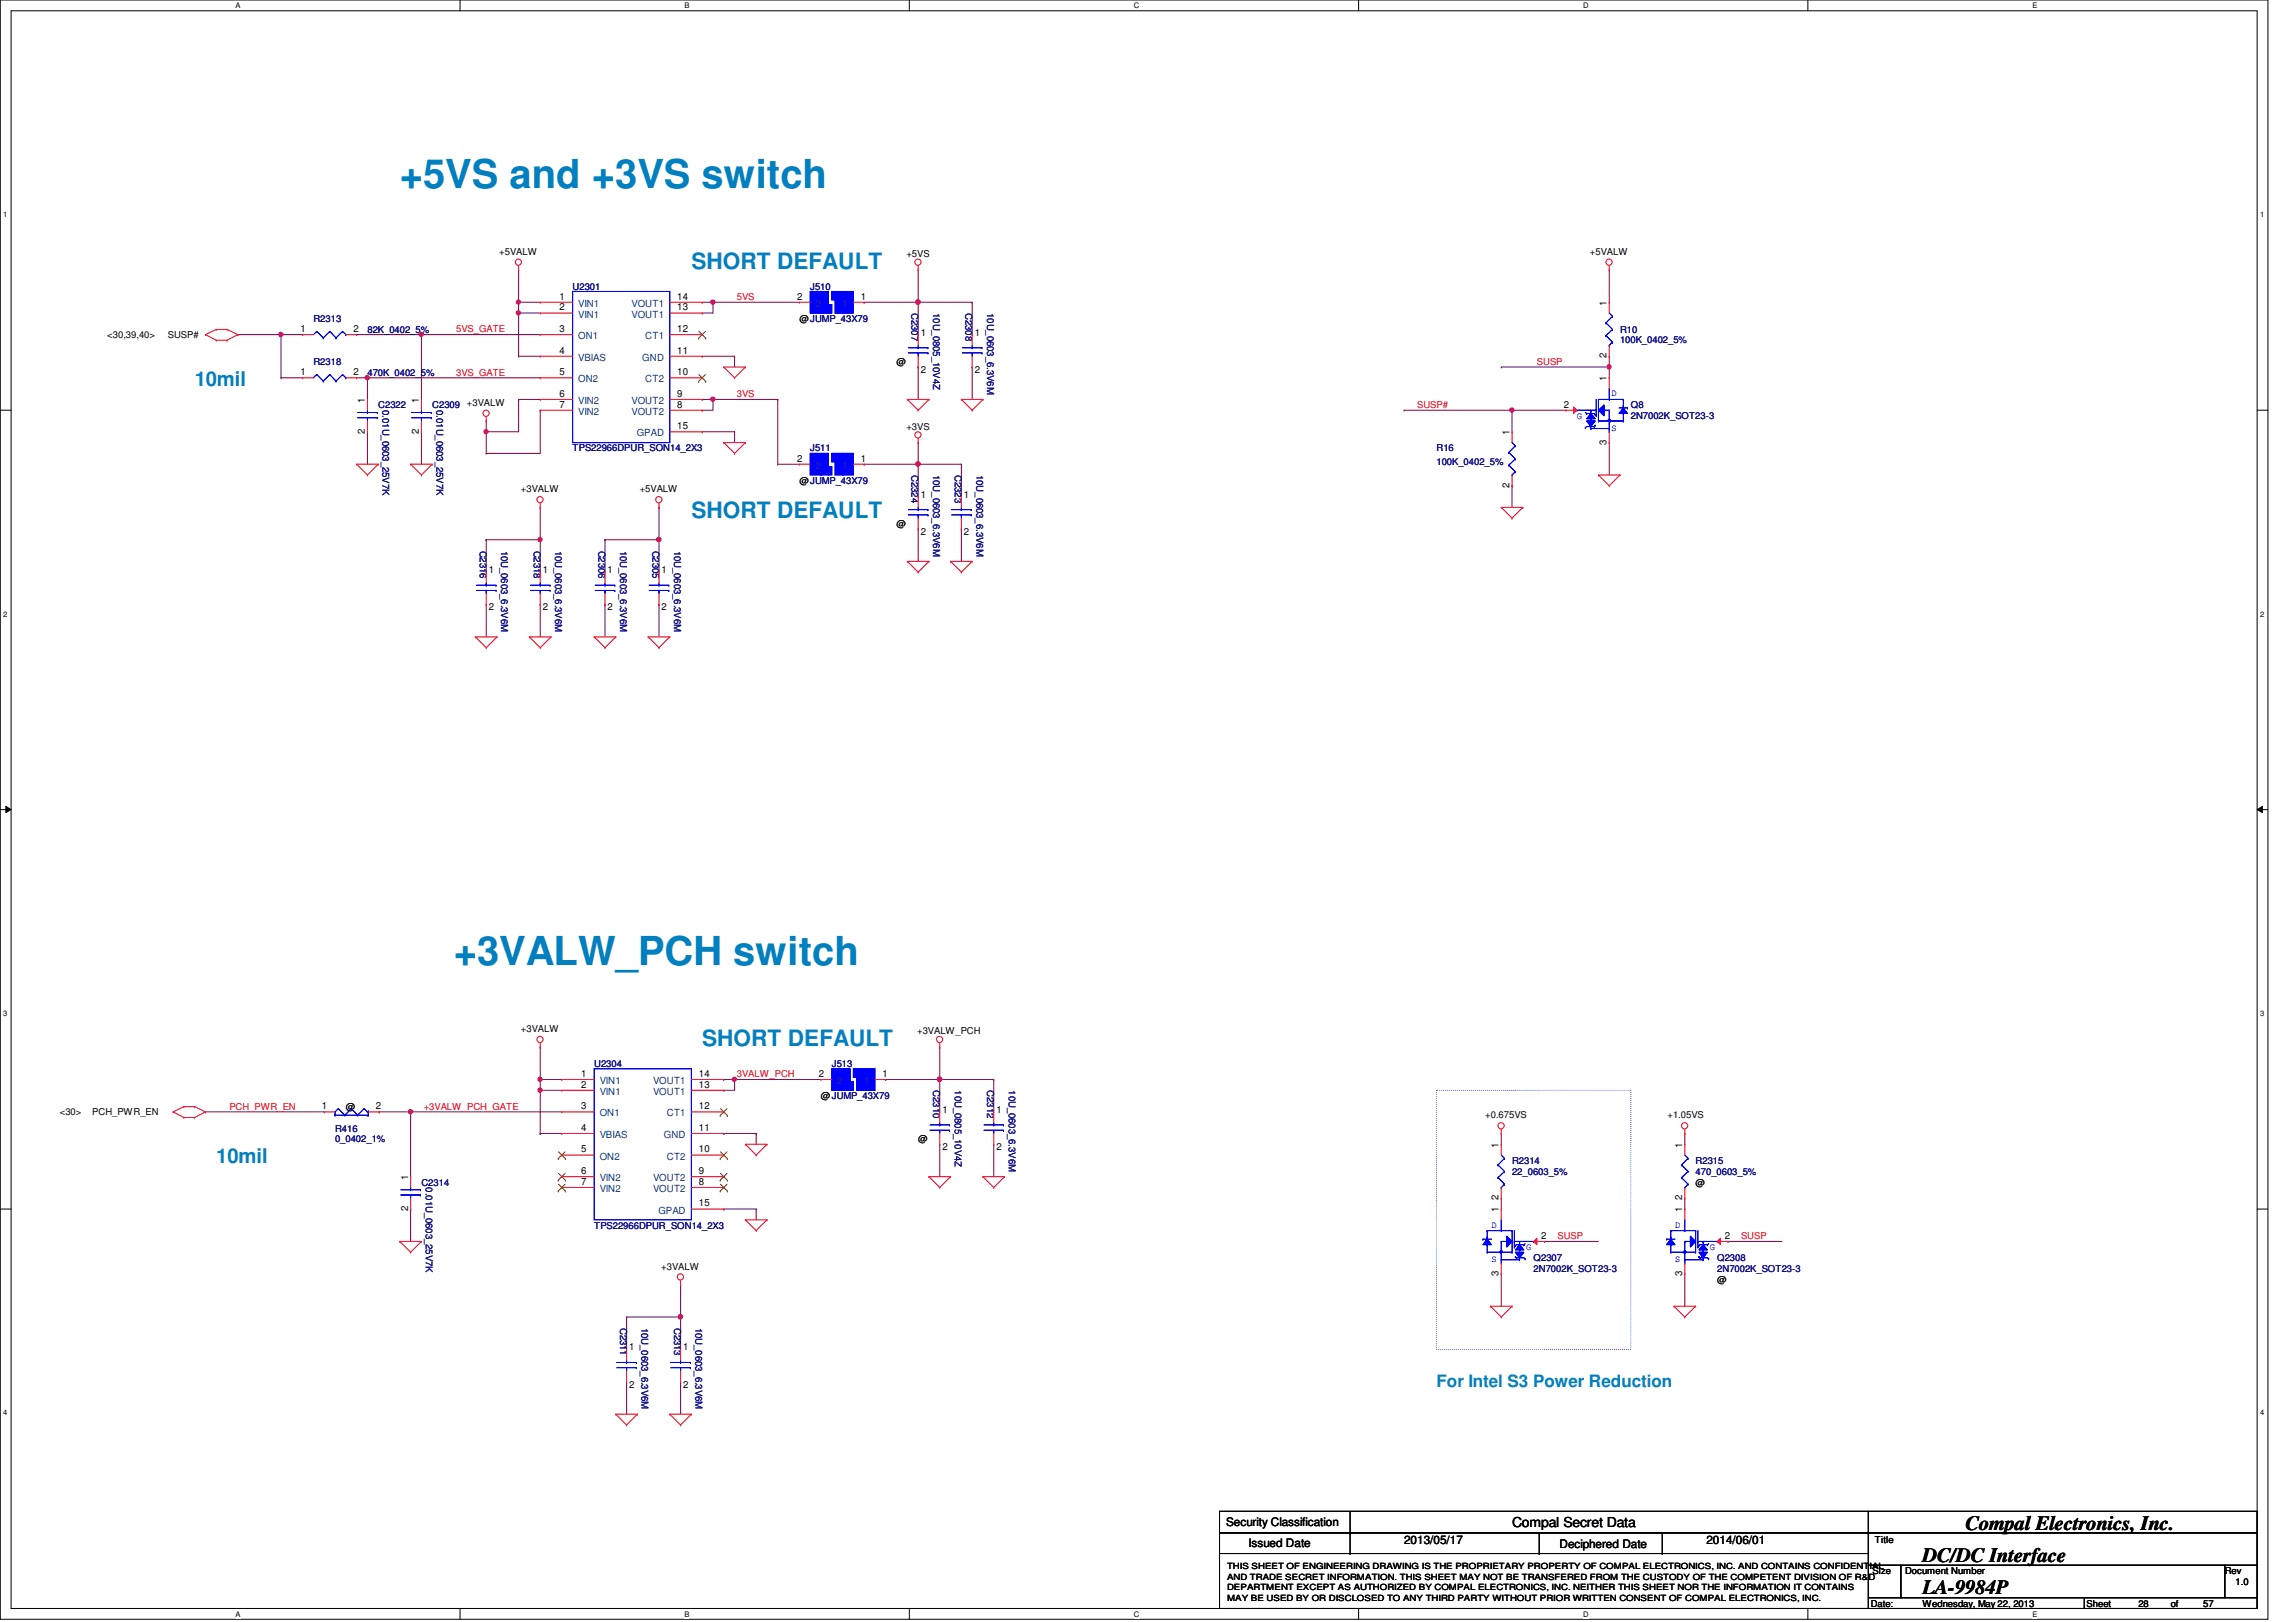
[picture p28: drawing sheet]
<svg xmlns="http://www.w3.org/2000/svg" width="297mm" height="210mm" viewBox="0 0 297 210" stroke-linecap="round" stroke-linejoin="round" font-family="sans-serif">
<defs><g id="words">
<g font-size="5.2" fill="#0080c0">
<text x="51.7" y="24.3">+5VS and +3VS switch</text>
<text x="58.7" y="124.9">+3VALW_PCH switch</text>
</g>
<g font-size="2.9" fill="#0080c0">
<text x="89.4" y="34.8">SHORT DEFAULT</text>
<text x="89.4" y="67">SHORT DEFAULT</text>
<text x="90.8" y="135.4">SHORT DEFAULT</text>
</g>
<g font-size="2.6" fill="#0080c0">
<text x="25.2" y="49.9">10mil</text>
<text x="28" y="150.5">10mil</text>
</g>
<g font-size="2.6">
<text x="254.3" y="198">Compal Electronics, Inc.</text>
<text x="248.7" y="202.1">DC/DC Interface</text>
<text x="248.7" y="206.3">LA-9984P</text>
</g>
<text font-size="2.2" fill="#0080c0" x="185.8" y="179.5">For Intel S3 Power Reduction</text>
<text font-size="1.8" x="195.6" y="197.6">Compal Secret Data</text>
<g font-size="1.5">
<text x="158.6" y="197.5">Security Classification</text>
<text x="161.5" y="200.2">Issued Date</text>
<text x="181.6" y="199.8">2013/05/17</text>
<text x="201.8" y="200.3">Deciphered Date</text>
<text x="220.8" y="199.8">2014/06/01</text>
</g>
<g font-size="1.3">
<text x="72.4" y="40.2">2</text>
<text x="72.4" y="38.8">1</text>
<text x="87.6" y="38.8">14</text>
<text x="87.6" y="40.2">13</text>
<text x="103.1" y="38.8">2</text>
<text x="111.4" y="38.8">1</text>
<text x="207.9" y="39.5" transform="rotate(-90 207.9 39.5)">1</text>
<text x="38.9" y="43">1</text>
<text x="45.7" y="43">2</text>
<text x="72.4" y="45.8">4</text>
<text x="72.4" y="43">3</text>
<text x="87.6" y="45.8">11</text>
<text x="87.6" y="43">12</text>
<text x="119.1" y="43.4">1</text>
<text x="126.1" y="43.4">1</text>
<text x="207.9" y="46.4" transform="rotate(-90 207.9 46.4)">2</text>
<text x="38.9" y="48.6">1</text>
<text x="45.7" y="48.6">2</text>
<text x="47.2" y="52.1" transform="rotate(-90 47.2 52.1)">1</text>
<text x="54.2" y="52.1" transform="rotate(-90 54.2 52.1)">1</text>
<text x="72.4" y="51.4">6</text>
<text x="72.4" y="48.6">5</text>
<text x="72.4" y="52.7">7</text>
<text x="87.6" y="51.4">9</text>
<text x="87.6" y="52.7">8</text>
<text x="87.6" y="48.6">10</text>
<text x="119.1" y="48.3">2</text>
<text x="126.1" y="48.3">2</text>
<text x="202.3" y="52.7">2</text>
<text x="207.9" y="49.3" transform="rotate(-90 207.9 49.3)">1</text>
<text x="47.2" y="56.1" transform="rotate(-90 47.2 56.1)">2</text>
<text x="54.2" y="56.1" transform="rotate(-90 54.2 56.1)">2</text>
<text x="87.6" y="55.5">15</text>
<text x="103.1" y="59.7">2</text>
<text x="111.4" y="59.7">1</text>
<text x="195.3" y="56.3" transform="rotate(-90 195.3 56.3)">1</text>
<text x="207.9" y="57.5" transform="rotate(-90 207.9 57.5)">3</text>
<text x="119.1" y="64.4">1</text>
<text x="124.7" y="64.4">1</text>
<text x="195.3" y="63.1" transform="rotate(-90 195.3 63.1)">2</text>
<text x="119.1" y="69.2">2</text>
<text x="124.7" y="69.2">2</text>
<text x="63.2" y="74.2">1</text>
<text x="70.2" y="74.2">1</text>
<text x="78.6" y="74.2">1</text>
<text x="85.6" y="74.2">1</text>
<text x="63.2" y="79">2</text>
<text x="70.2" y="79">2</text>
<text x="78.6" y="79">2</text>
<text x="85.6" y="79">2</text>
<text x="41.7" y="143.6">1</text>
<text x="48.6" y="143.6">2</text>
<text x="75.2" y="140.8">2</text>
<text x="75.2" y="143.6">3</text>
<text x="75.2" y="139.4">1</text>
<text x="90.4" y="143.6">12</text>
<text x="90.4" y="139.4">14</text>
<text x="90.4" y="140.8">13</text>
<text x="105.9" y="139.4">2</text>
<text x="114.2" y="139.4">1</text>
<text x="75.2" y="146.3">4</text>
<text x="75.2" y="149.1">5</text>
<text x="90.4" y="146.3">11</text>
<text x="90.4" y="149.1">10</text>
<text x="121.9" y="144">1</text>
<text x="121.9" y="148.8">2</text>
<text x="128.9" y="144">1</text>
<text x="128.9" y="148.8">2</text>
<text x="193.9" y="148.5" transform="rotate(-90 193.9 148.5)">1</text>
<text x="217.6" y="148.5" transform="rotate(-90 217.6 148.5)">1</text>
<text x="52.8" y="152.7" transform="rotate(-90 52.8 152.7)">1</text>
<text x="75.2" y="151.9">6</text>
<text x="75.2" y="153.3">7</text>
<text x="90.4" y="151.9">9</text>
<text x="90.4" y="153.3">8</text>
<text x="193.9" y="155.3" transform="rotate(-90 193.9 155.3)">2</text>
<text x="217.6" y="155.3" transform="rotate(-90 217.6 155.3)">2</text>
<text x="52.8" y="156.7" transform="rotate(-90 52.8 156.7)">2</text>
<text x="90.4" y="156.1">15</text>
<text x="193.9" y="156.9" transform="rotate(-90 193.9 156.9)">1</text>
<text x="199.4" y="160.3">2</text>
<text x="217.6" y="156.9" transform="rotate(-90 217.6 156.9)">1</text>
<text x="223.1" y="160.3">2</text>
<text x="193.9" y="165.1" transform="rotate(-90 193.9 165.1)">3</text>
<text x="217.6" y="165.1" transform="rotate(-90 217.6 165.1)">3</text>
<text x="81.4" y="174.8">1</text>
<text x="81.4" y="179.6">2</text>
<text x="88.4" y="174.8">1</text>
<text x="88.4" y="179.6">2</text>
</g>
<g font-size="1.3" fill="#004080">
<text x="74.8" y="41.1">VIN1</text>
<text x="74.8" y="39.7">VIN1</text>
<text x="81.7" y="39.7">VOUT1</text>
<text x="81.7" y="41.1">VOUT1</text>
<text x="105.5" y="39.7">2</text>
<text x="109" y="39.7">1</text>
<text x="74.8" y="46.7">VBIAS</text>
<text x="74.8" y="43.9">ON1</text>
<text x="83.1" y="46.7">GND</text>
<text x="83.5" y="43.9">CT1</text>
<text x="74.8" y="52.3">VIN2</text>
<text x="74.8" y="49.5">ON2</text>
<text x="74.8" y="53.7">VIN2</text>
<text x="81.7" y="52.3">VOUT2</text>
<text x="81.7" y="53.7">VOUT2</text>
<text x="83.5" y="49.5">CT2</text>
<text x="82.4" y="56.5">GPAD</text>
<text x="105.5" y="60.7">2</text>
<text x="109" y="60.7">1</text>
<text x="77.6" y="141.7">VIN1</text>
<text x="77.6" y="140.3">VIN1</text>
<text x="84.5" y="140.3">VOUT1</text>
<text x="84.5" y="141.7">VOUT1</text>
<text x="108.3" y="140.3">2</text>
<text x="111.8" y="140.3">1</text>
<text x="77.6" y="147.3">VBIAS</text>
<text x="77.6" y="144.5">ON1</text>
<text x="85.9" y="147.3">GND</text>
<text x="86.3" y="144.5">CT1</text>
<text x="77.6" y="152.9">VIN2</text>
<text x="77.6" y="150.1">ON2</text>
<text x="77.6" y="154.3">VIN2</text>
<text x="84.5" y="152.9">VOUT2</text>
<text x="84.5" y="154.3">VOUT2</text>
<text x="86.3" y="150.1">CT2</text>
<text x="85.2" y="157.1">GPAD</text>
</g>
<g font-size="1.2">
<text x="64.6" y="33">+5VALW</text>
<text x="117.3" y="33.3">+5VS</text>
<text x="205.7" y="33">+5VALW</text>
<text x="103.4" y="41.7">@JUMP_43X79</text>
<text x="13.9" y="43.8">&lt;30,39,40&gt;</text>
<text x="21.7" y="43.8">SUSP#</text>
<text x="116" y="47.2">@</text>
<text x="60.4" y="52.5">+3VALW</text>
<text x="117.3" y="55.6">+3VS</text>
<text x="67.4" y="63.7">+3VALW</text>
<text x="82.8" y="63.7">+5VALW</text>
<text x="103.4" y="62.6">@JUMP_43X79</text>
<text x="116" y="68.2">@</text>
<text x="67.4" y="133.6">+3VALW</text>
<text x="118.7" y="133.9">+3VALW_PCH</text>
<text x="44.7" y="143.6">@</text>
<text x="106.2" y="142.2">@JUMP_43X79</text>
<text x="7.7" y="144.4">&lt;30&gt;</text>
<text x="11.9" y="144.4">PCH_PWR_EN</text>
<text x="118.8" y="147.8">@</text>
<text x="192.1" y="144.7">+0.675VS</text>
<text x="215.7" y="144.7">+1.05VS</text>
<text x="219.4" y="153.4">@</text>
<text x="85.6" y="164.3">+3VALW</text>
<text x="222.2" y="166">@</text>
<text x="242.3" y="203.7">Size</text>
<text x="242.6" y="199.6">Title</text>
<text x="246.5" y="203.7">Document Number</text>
<text x="287.8" y="203.7">Rev</text>
<text x="242" y="207.9">Date:</text>
<text x="248.7" y="207.9">Wednesday, May 22, 2013</text>
<text x="270" y="207.9">Sheet</text>
<text x="276.6" y="207.9">28</text>
<text x="280.8" y="207.9">of</text>
<text x="285" y="207.9">57</text>
<text x="289.2" y="205.1">1.0</text>
</g>
<g font-size="1.2" fill="#000080">
<text x="40.6" y="41.7">R2313</text>
<text x="74.1" y="37.5">U2301</text>
<text x="104.8" y="37.5">J510</text>
<text x="117.9" y="40.5" transform="rotate(90 117.9 40.5)">C2307</text>
<text x="120.7" y="40.5" transform="rotate(90 120.7 40.5)">10U_0805_10V4Z</text>
<text x="124.9" y="40.5" transform="rotate(90 124.9 40.5)">C2308</text>
<text x="127.7" y="40.5" transform="rotate(90 127.7 40.5)">10U_0603_6.3V6M</text>
<text x="40.6" y="47.2">R2318</text>
<text x="47.5" y="43.1">82K_0402_5%</text>
<text x="209.6" y="43.1">R10</text>
<text x="209.6" y="44.4">100K_0402_5%</text>
<text x="47.5" y="48.6">470K_0402_5%</text>
<text x="48.9" y="52.8">C2322</text>
<text x="49.5" y="53.1" transform="rotate(90 49.5 53.1)">0.01U_0603_25V7K</text>
<text x="55.9" y="52.8">C2309</text>
<text x="56.5" y="53.1" transform="rotate(90 56.5 53.1)">0.01U_0603_25V7K</text>
<text x="211" y="52.8">Q8</text>
<text x="74.1" y="58.4">TPS22966DPUR_SON14_2X3</text>
<text x="104.8" y="58.4">J511</text>
<text x="185.8" y="58.4">R16</text>
<text x="211" y="54.2">2N7002K_SOT23-3</text>
<text x="117.9" y="61.5" transform="rotate(90 117.9 61.5)">C2324</text>
<text x="120.7" y="61.5" transform="rotate(90 120.7 61.5)">10U_0603_6.3V6M</text>
<text x="123.5" y="61.5" transform="rotate(90 123.5 61.5)">C2323</text>
<text x="126.3" y="61.5" transform="rotate(90 126.3 61.5)">10U_0603_6.3V6M</text>
<text x="185.8" y="60.1">100K_0402_5%</text>
<text x="62.1" y="71.2" transform="rotate(90 62.1 71.2)">C2316</text>
<text x="64.9" y="71.2" transform="rotate(90 64.9 71.2)">10U_0603_6.3V6M</text>
<text x="69" y="71.2" transform="rotate(90 69 71.2)">C2318</text>
<text x="71.8" y="71.2" transform="rotate(90 71.8 71.2)">10U_0603_6.3V6M</text>
<text x="77.4" y="71.2" transform="rotate(90 77.4 71.2)">C2306</text>
<text x="80.2" y="71.2" transform="rotate(90 80.2 71.2)">10U_0603_6.3V6M</text>
<text x="84.4" y="71.2" transform="rotate(90 84.4 71.2)">C2305</text>
<text x="87.2" y="71.2" transform="rotate(90 87.2 71.2)">10U_0603_6.3V6M</text>
<text x="76.9" y="138">U2304</text>
<text x="107.6" y="138">J513</text>
<text x="120.7" y="141.1" transform="rotate(90 120.7 141.1)">C2310</text>
<text x="123.5" y="141.1" transform="rotate(90 123.5 141.1)">10U_0805_10V4Z</text>
<text x="127.7" y="141.1" transform="rotate(90 127.7 141.1)">C2312</text>
<text x="130.5" y="141.1" transform="rotate(90 130.5 141.1)">10U_0603_6.3V6M</text>
<text x="43.3" y="146.4">R416</text>
<text x="43.3" y="147.8">0_0402_1%</text>
<text x="54.5" y="153.4">C2314</text>
<text x="55.1" y="153.7" transform="rotate(90 55.1 153.7)">0.01U_0603_25V7K</text>
<text x="195.6" y="150.6">R2314</text>
<text x="195.6" y="152">22_0603_5%</text>
<text x="219.4" y="150.6">R2315</text>
<text x="219.4" y="152">470_0603_5%</text>
<text x="76.9" y="159">TPS22966DPUR_SON14_2X3</text>
<text x="198.4" y="163.2">Q2307</text>
<text x="198.4" y="164.6">2N7002K_SOT23-3</text>
<text x="222.2" y="163.2">Q2308</text>
<text x="222.2" y="164.6">2N7002K_SOT23-3</text>
<text x="80.2" y="171.8" transform="rotate(90 80.2 171.8)">C2311</text>
<text x="83" y="171.8" transform="rotate(90 83 171.8)">10U_0603_6.3V6M</text>
<text x="87.2" y="171.8" transform="rotate(90 87.2 171.8)">C2313</text>
<text x="90" y="171.8" transform="rotate(90 90 171.8)">10U_0603_6.3V6M</text>
</g>
<g font-size="1.2" fill="#f00">
<text x="95.3" y="38.8">5VS</text>
<text x="59" y="43">5VS_GATE</text>
<text x="198.8" y="47.2">SUSP</text>
<text x="59" y="48.6">3VS_GATE</text>
<text x="95.3" y="51.4">3VS</text>
<text x="183.3" y="52.8">SUSP#</text>
<text x="29.7" y="143.6">PCH_PWR_EN</text>
<text x="54.8" y="143.6">+3VALW_PCH_GATE</text>
<text x="95.3" y="139.4">3VALW_PCH</text>
<text x="201.5" y="160.4">SUSP</text>
<text x="225.3" y="160.4">SUSP</text>
</g>
<g font-size="1.2" fill="#00f">
<text x="208.5" y="51.3">D</text>
<text x="204" y="54.2">G</text>
<text x="208.5" y="55.8">S</text>
<text x="193" y="158.9">D</text>
<text x="197.4" y="161.8">G</text>
<text x="216.7" y="158.9">D</text>
<text x="221.2" y="161.8">G</text>
<text x="193" y="163.4">S</text>
<text x="216.7" y="163.4">S</text>
</g>
<g font-size="1.1">
<text x="158.7" y="203.1">THIS SHEET OF ENGINEERING DRAWING IS THE PROPRIETARY PROPERTY OF COMPAL ELECTRONICS, INC. AND CONTAINS CONFIDENTIAL</text>
<text x="158.7" y="204.4">AND TRADE SECRET INFORMATION. THIS SHEET MAY NOT BE TRANSFERED FROM THE CUSTODY OF THE COMPETENT DIVISION OF R&amp;D</text>
<text x="158.7" y="205.8">DEPARTMENT EXCEPT AS AUTHORIZED BY COMPAL ELECTRONICS, INC. NEITHER THIS SHEET NOR THE INFORMATION IT CONTAINS</text>
<text x="158.7" y="207.1">MAY BE USED BY OR DISCLOSED TO ANY THIRD PARTY WITHOUT PRIOR WRITTEN CONSENT OF COMPAL ELECTRONICS, INC.</text>
</g>
<g font-size="1">
<text x="30.5" y="1.1">A</text>
<text x="88.6" y="1.1">B</text>
<text x="146.7" y="1.1">C</text>
<text x="204.8" y="1.1">D</text>
<text x="262.9" y="1.1">E</text>
<text x=".4" y="28.1">1</text>
<text x="292.4" y="28.1">1</text>
<text x=".4" y="79.8">2</text>
<text x="292.4" y="79.8">2</text>
<text x=".4" y="131.5">3</text>
<text x="292.4" y="131.5">3</text>
<text x=".4" y="183.2">4</text>
<text x="292.4" y="183.2">4</text>
<text x="30.5" y="209.2">A</text>
<text x="88.6" y="209.2">B</text>
<text x="146.7" y="209.2">C</text>
<text x="204.8" y="209.2">D</text>
<text x="262.9" y="209.2">E</text>
</g>
</g></defs>
<path d="M0 0h293.4v209.5h-293.4zM1.4 1.4h290.6v206.8h-290.6z" fill="none" stroke="#000" stroke-width=".13"/>
<g fill="#fff">
<path d="M30.5 .2h.6v1.1h-.6z"/>
<path d="M30.5 208.3h.6v1.1h-.6z"/>
</g>
<path d="M59.5 0v1.4M59.5 208.2v1.3" fill="none" stroke="#000" stroke-width=".13"/>
<g fill="#fff">
<path d="M88.6 .2h.6v1.1h-.6z"/>
<path d="M88.6 208.3h.6v1.1h-.6z"/>
</g>
<path d="M117.6 0v1.4M117.6 208.2v1.3" fill="none" stroke="#000" stroke-width=".13"/>
<g fill="#fff">
<path d="M146.7 .2h.7v1.1h-.7z"/>
<path d="M146.7 208.3h.7v1.1h-.7z"/>
</g>
<path d="M175.8 0v1.4M175.8 208.2v1.3" fill="none" stroke="#000" stroke-width=".13"/>
<g fill="#fff">
<path d="M204.8 .2h.7v1.1h-.7z"/>
<path d="M204.8 208.3h.7v1.1h-.7z"/>
</g>
<path d="M233.9 0v1.4M233.9 208.2v1.3" fill="none" stroke="#000" stroke-width=".13"/>
<g fill="#fff">
<path d="M262.9 .2h.7v1.1h-.7z"/>
<path d="M262.9 208.3h.7v1.1h-.7z"/>
<path d="M.4 27.2h.6v1.1h-.6z"/>
<path d="M292.4 27.2h.5v1.1h-.5z"/>
<path d="M.4 78.9h.6v1.1h-.6z"/>
<path d="M292.4 78.9h.5v1.1h-.5z"/>
</g>
<path d="M0 53.1h1.4M292 53.1h1.4" fill="none" stroke="#000" stroke-width=".13"/>
<g fill="#fff">
<path d="M.4 130.6h.6v1.1h-.6z"/>
<path d="M292.4 130.6h.5v1.1h-.5z"/>
</g>
<path d="M0 104.8h1.4M.8 104.4l.6 .4-.6 .4zM292 104.8l.7-.4v.8zM292 104.8h1.4" fill="none" stroke="#000" stroke-width=".13"/>
<path d="M.8 104.4l.6 .4-.6 .4zM292 104.8l.7-.4v.8z" fill="#000"/>
<g fill="#fff">
<path d="M.4 182.3h.6v1.1h-.6z"/>
<path d="M292.4 182.3h.5v1.1h-.5z"/>
</g>
<path d="M0 156.5h1.4M292 156.5h1.4" fill="none" stroke="#000" stroke-width=".13"/>
<path d="M185.8 141.1h25.2v33.5h-25.2z" fill="none" stroke="#00f" stroke-width=".13" stroke-dasharray="0 .3"/>
<path d="M194.2 47.5h.1M194.2 47.5h14" fill="none" stroke="#800040" stroke-width=".13"/>
<circle cx="208.2" cy="47.5" r=".29" fill="#f0f"/>
<circle cx="208.2" cy="47.5" r=".29" fill="none" stroke="#f0f" stroke-width=".13"/>
<path d="M208.2 34.9h.1M208.2 34.9v4.2M181.6 53.1h.1M181.6 53.1h21M195.6 53.1h.1M195.6 53.1v2.8M208.2 47.5h.1M208.2 46.1h.1M208.2 57.3h.1M208.2 46.1v2.8M208.2 57.3v4.2" fill="none" stroke="#800040" stroke-width=".13"/>
<circle cx="195.6" cy="53.1" r=".29" fill="#f0f"/>
<circle cx="195.6" cy="53.1" r=".29" fill="none" stroke="#f0f" stroke-width=".13"/>
<path d="M92.2 39.1h.1M92.2 39.1h11.2M111.8 39.1h.1M111.8 39.1h7M100.6 51.7h.1M100.6 51.7v8.4M100.6 60.1h.1M100.6 60.1h2.8M111.8 60.1h.1M111.8 60.1h7M195.6 62.9h.1M195.6 62.9v2.8" fill="none" stroke="#800040" stroke-width=".13"/>
<circle cx="92.2" cy="39.1" r=".29" fill="#f0f"/>
<circle cx="92.2" cy="39.1" r=".29" fill="none" stroke="#f0f" stroke-width=".13"/>
<path d="M85.3 69.8h.1M85.3 65.7h.1M85.3 65.7v8.3" fill="none" stroke="#800040" stroke-width=".13"/>
<circle cx="85.2" cy="69.8" r=".29" fill="#f0f"/>
<circle cx="85.2" cy="69.8" r=".29" fill="none" stroke="#f0f" stroke-width=".13"/>
<path d="M78.3 69.8h.1M78.3 69.8h7" fill="none" stroke="#800040" stroke-width=".13"/>
<circle cx="85.2" cy="69.8" r=".29" fill="#f0f"/>
<circle cx="85.2" cy="69.8" r=".29" fill="none" stroke="#f0f" stroke-width=".13"/>
<path d="M67.1 34.9h.1M67.1 39.1h.1M67.1 34.9v4.2M67.1 39.1h2.8M67.1 40.5h.1M67.1 40.5h2.8M78.3 69.8h.1M78.3 78.2h.1M78.3 69.8v4.2M78.3 78.2v4.2M85.3 78.2h.1M85.3 78.2v4.2" fill="none" stroke="#800040" stroke-width=".13"/>
<circle cx="67.1" cy="39.1" r=".29" fill="#f0f"/>
<circle cx="67.1" cy="39.1" r=".29" fill="none" stroke="#f0f" stroke-width=".13"/>
<path d="M67.1 40.5h.1M67.1 40.5v5.6" fill="none" stroke="#800040" stroke-width=".13"/>
<circle cx="67.1" cy="40.5" r=".29" fill="#f0f"/>
<circle cx="67.1" cy="40.5" r=".29" fill="none" stroke="#f0f" stroke-width=".13"/>
<path d="M62.9 69.8h.1M62.9 69.8h7M69.9 69.8h.1M69.9 69.8v4.2" fill="none" stroke="#800040" stroke-width=".13"/>
<circle cx="69.9" cy="69.8" r=".29" fill="#f0f"/>
<circle cx="69.9" cy="69.8" r=".29" fill="none" stroke="#f0f" stroke-width=".13"/>
<path d="M46.1 43.3h.1M46.1 43.3h8.4M54.5 43.3h.1M54.5 43.3v8.4M62.9 69.8h.1M62.9 78.2h.1M62.9 69.8v4.2M62.9 78.2v4.2M69.9 78.2h.1M69.9 65.7h.1M69.9 65.7v4.1M69.9 78.2v4.2" fill="none" stroke="#800040" stroke-width=".13"/>
<circle cx="54.5" cy="43.3" r=".29" fill="#f0f"/>
<circle cx="54.5" cy="43.3" r=".29" fill="none" stroke="#f0f" stroke-width=".13"/>
<path d="M36.4 43.3h.1M36.4 43.3h2.8M54.5 55.9h.1M54.5 55.9v4.2M62.9 54.5h.1M62.9 58.7h.1M62.9 54.5v1.4M62.9 58.7h7" fill="none" stroke="#800040" stroke-width=".13"/>
<circle cx="36.3" cy="43.3" r=".29" fill="#f0f"/>
<circle cx="36.3" cy="43.3" r=".29" fill="none" stroke="#f0f" stroke-width=".13"/>
<path d="M36.4 43.3h.1M36.4 48.9h.1M36.4 43.3v5.6M36.4 48.9h2.8M54.5 43.3h.1M54.5 43.3h15.4M62.9 55.9h.1M67.1 51.7h.1M67.1 51.7h2.8M67.1 51.7v4.2h-4.2M69.9 53.1h.1M69.9 53.1v5.6" fill="none" stroke="#800040" stroke-width=".13"/>
<circle cx="62.9" cy="55.9" r=".29" fill="#f0f"/>
<circle cx="62.9" cy="55.9" r=".29" fill="none" stroke="#f0f" stroke-width=".13"/>
<path d="M47.5 48.9h.1M47.5 48.9v2.8M62.9 55.9h.1M62.9 55.9v2.8" fill="none" stroke="#800040" stroke-width=".13"/>
<circle cx="47.5" cy="48.9" r=".29" fill="#f0f"/>
<circle cx="47.5" cy="48.9" r=".29" fill="none" stroke="#f0f" stroke-width=".13"/>
<path d="M118.8 39.1h.1M118.8 39.1h7M46.1 48.9h.1M46.1 48.9h23.8M47.5 55.9h.1M47.5 48.9h.1M47.5 55.9v4.2" fill="none" stroke="#800040" stroke-width=".13"/>
<circle cx="118.8" cy="39.1" r=".29" fill="#f0f"/>
<circle cx="118.8" cy="39.1" r=".29" fill="none" stroke="#f0f" stroke-width=".13"/>
<path d="M118.8 39.1h.1M118.8 39.1v4.2M125.8 39.1h.1M125.8 39.1v4.2" fill="none" stroke="#800040" stroke-width=".13"/>
<circle cx="118.8" cy="39.1" r=".29" fill="#f0f"/>
<circle cx="118.8" cy="39.1" r=".29" fill="none" stroke="#f0f" stroke-width=".13"/>
<path d="M118.8 34.9h.1M118.8 34.9v4.2" fill="none" stroke="#800040" stroke-width=".13"/>
<circle cx="118.8" cy="39.1" r=".29" fill="#f0f"/>
<circle cx="118.8" cy="39.1" r=".29" fill="none" stroke="#f0f" stroke-width=".13"/>
<path d="M90.8 39.1h.1M90.8 39.1h1.4M92.2 39.1h.1M92.2 39.1v1.4h-1.4M90.8 40.5h.1M118.8 47.5h.1M118.8 47.5v4.2M125.8 47.5h.1M125.8 47.5v4.2M118.8 60.1h.1M118.8 60.1v4.2" fill="none" stroke="#800040" stroke-width=".13"/>
<circle cx="118.8" cy="60" r=".29" fill="#f0f"/>
<circle cx="118.8" cy="60" r=".29" fill="none" stroke="#f0f" stroke-width=".13"/>
<path d="M118.8 57.3h.1M118.8 57.3v2.8M118.8 60.1h.1M118.8 60.1h5.6M124.4 60.1h.1M124.4 60.1v4.2" fill="none" stroke="#800040" stroke-width=".13"/>
<circle cx="118.8" cy="60" r=".29" fill="#f0f"/>
<circle cx="118.8" cy="60" r=".29" fill="none" stroke="#f0f" stroke-width=".13"/>
<path d="M92.2 51.7h.1M92.2 51.7h8.4M118.8 68.5h.1M118.8 68.5v4.1M124.4 68.5h.1M124.4 68.5v4.1" fill="none" stroke="#800040" stroke-width=".13"/>
<circle cx="92.2" cy="51.7" r=".29" fill="#f0f"/>
<circle cx="92.2" cy="51.7" r=".29" fill="none" stroke="#f0f" stroke-width=".13"/>
<g fill="none" stroke="#800040" stroke-width=".13">
<path d="M30.8 43.3h.1M30.8 43.3h5.6M90.8 53.1h.1M90.8 55.9h.1M90.8 46.1h.1M90.8 51.7h.1M90.8 55.9h4.2M90.8 46.1h4.2M90.8 51.7h1.4M92.2 51.7h.1M92.2 51.7v1.4h-1.4M95 55.9h.1"/>
<path d="M95 46.1h.1M95 46.1v1.4M95 55.9v1.4M69.9 139.7h.1M69.9 139.7v1.4M69.9 139.7h2.8M194.2 146.7h.1M194.2 155.1h.1M194.2 146.7v1.4M194.2 155.1v1.4M218 146.7h.1M218 155.1h.1"/>
<path d="M218 146.7v1.4M218 155.1v1.4M194.2 164.8h.1M194.2 164.8v4.2M199.8 160.7h.1M199.8 160.7h7M218 164.8h.1M218 164.8v4.2M223.6 160.7h.1M223.6 160.7h6.9"/>
</g>
<circle cx="69.9" cy="139.7" r=".29" fill="#f0f"/>
<circle cx="69.9" cy="139.7" r=".29" fill="none" stroke="#f0f" stroke-width=".13"/>
<g fill="none" stroke="#800040" stroke-width=".13">
<path d="M69.9 135.5h.1M69.9 135.5v4.2M121.6 139.7h.1M121.6 139.7h7M128.6 139.7h.1M128.6 139.7v4.2M53.1 156.5h.1M53.1 143.9h.1M53.1 143.9v8.4M53.1 156.5v4.2M53.1 143.9h19.6M69.9 141.1h.1"/>
<path d="M69.9 141.1h2.8"/>
</g>
<circle cx="121.5" cy="139.7" r=".29" fill="#f0f"/>
<circle cx="121.5" cy="139.7" r=".29" fill="none" stroke="#f0f" stroke-width=".13"/>
<g fill="none" stroke="#800040" stroke-width=".13">
<path d="M93.6 139.7h.1M93.6 139.7h1.4M95 139.7h.1M95 139.7v1.4h-1.4M121.6 135.5h.1M121.6 135.5v4.2M69.9 146.7h.1M69.9 146.7h2.8M93.6 141.1h.1M121.6 148.1h.1M121.6 148.1v4.2M128.6 148.1h.1"/>
<path d="M128.6 148.1v4.2"/>
</g>
<circle cx="121.5" cy="139.7" r=".29" fill="#f0f"/>
<circle cx="121.5" cy="139.7" r=".29" fill="none" stroke="#f0f" stroke-width=".13"/>
<path d="M121.6 139.7h.1M121.6 139.7v4.2" fill="none" stroke="#800040" stroke-width=".13"/>
<circle cx="121.5" cy="139.7" r=".29" fill="#f0f"/>
<circle cx="121.5" cy="139.7" r=".29" fill="none" stroke="#f0f" stroke-width=".13"/>
<path d="M26.6 143.9h.1M26.6 143.9h15.3M69.9 146.7h.1M69.9 141.1v5.6M93.6 146.7h.1M93.6 156.5h.1M93.6 146.7h4.2M93.6 156.5h4.2M97.8 146.7h.1M97.8 156.5h.1M97.8 146.7v1.4M97.8 156.5v1.4" fill="none" stroke="#800040" stroke-width=".13"/>
<circle cx="69.9" cy="141.1" r=".29" fill="#f0f"/>
<circle cx="69.9" cy="141.1" r=".29" fill="none" stroke="#f0f" stroke-width=".13"/>
<path d="M95 139.7h.1M95 139.7h11.2M114.6 139.7h.1M114.6 139.7h7" fill="none" stroke="#800040" stroke-width=".13"/>
<circle cx="95" cy="139.7" r=".29" fill="#f0f"/>
<circle cx="95" cy="139.7" r=".29" fill="none" stroke="#f0f" stroke-width=".13"/>
<path d="M81.1 178.8h.1M81.1 170.4h.1M81.1 170.4v4.2M81.1 178.8v4.2M81.1 170.4h6.9M88 178.8h.1M88 178.8v4.2" fill="none" stroke="#800040" stroke-width=".13"/>
<circle cx="88" cy="170.4" r=".29" fill="#f0f"/>
<circle cx="88" cy="170.4" r=".29" fill="none" stroke="#f0f" stroke-width=".13"/>
<path d="M88 166.2h.1M88 166.2v4.2" fill="none" stroke="#800040" stroke-width=".13"/>
<circle cx="88" cy="170.4" r=".29" fill="#f0f"/>
<circle cx="88" cy="170.4" r=".29" fill="none" stroke="#f0f" stroke-width=".13"/>
<path d="M67.1 39.1h.1M67.1 39.1v1.4M67.1 46.1h.1M67.1 46.1h2.8M49.1 143.9h.1M49.1 143.9h4M88 170.4h.1M88 170.4v4.2" fill="none" stroke="#800040" stroke-width=".13"/>
<circle cx="53.1" cy="143.9" r=".29" fill="#f0f"/>
<circle cx="53.1" cy="143.9" r=".29" fill="none" stroke="#f0f" stroke-width=".13"/>
<g fill="none" stroke="#f00" stroke-width=".13">
<path d="M67.1 34.9h.1M67.1 34.4v.5M118.8 34.9h.1M118.8 34.4v.5M208.2 34.9h.1M208.2 34.4v.5M26.6 43.3h.1M26.6 43.3l1.4 .7M28 42.6h.1M28 44h.1M28 42.6h1.4M28 42.6l-1.4 .7"/>
<path d="M28 44h1.4M29.4 42.6h.1M29.4 44h.1M29.4 42.6l1.4 .7M30.8 43.3h.1M30.8 43.3l-1.4 .7M62.9 54.5h.1M62.9 53.9v.6M93.6 57.3h.1M93.6 47.5h.1M93.6 57.3h2.8M93.6 57.3l1.4 1.4"/>
<path d="M93.6 47.5h2.8M93.6 47.5l1.4 1.4M95 58.7h.1M95 48.9h.1M96.4 57.3h.1M96.4 47.5h.1M96.4 57.3l-1.4 1.4M96.4 47.5l-1.4 1.4M117.4 51.7h.1M117.4 51.7h2.8M117.4 51.7l1.4 1.4M118.8 53.1h.1"/>
<path d="M118.8 57.3h.1M118.8 56.7v.6M120.2 51.7h.1M120.2 51.7l-1.4 1.4M124.4 51.7h.1M124.4 51.7h2.8M124.4 51.7l1.4 1.4M125.8 53.1h.1M127.2 51.7h.1M127.2 51.7l-1.4 1.4M46.1 60.1h.1M46.1 60.1h2.8"/>
<path d="M46.1 60.1l1.4 1.4M47.5 61.5h.1M48.9 60.1h.1M48.9 60.1l-1.4 1.4M53.1 60.1h.1M53.1 60.1h2.8M53.1 60.1l1.4 1.4M54.5 61.5h.1M55.9 60.1h.1M55.9 60.1l-1.4 1.4M69.9 65.7h.1M69.9 65.1v.6"/>
<path d="M85.3 65.7h.1M85.3 65.1v.6M117.4 72.6h.1M117.4 72.6h2.8M117.4 72.6l1.4 1.4M118.8 74h.1M120.2 72.6h.1M120.2 72.6l-1.4 1.4M123 72.6h.1M123 72.6h2.8M123 72.6l1.4 1.4M124.4 74h.1"/>
<path d="M125.8 72.6h.1M125.8 72.6l-1.4 1.4M194.2 65.7h.1M194.2 65.7h2.8M194.2 65.7l1.4 1.4M195.6 67.1h.1M197 65.7h.1M197 65.7l-1.4 1.4M206.8 61.5h.1M206.8 61.5h2.8M206.8 61.5l1.4 1.4M208.2 62.9h.1"/>
<path d="M209.6 61.5h.1M209.6 61.5l-1.4 1.4M61.5 82.4h.1M61.5 82.4h2.8M61.5 82.4l1.4 1.4M62.9 83.8h.1M64.3 82.4h.1M64.3 82.4l-1.4 1.4M68.5 82.4h.1M68.5 82.4h2.8M68.5 82.4l1.4 1.4M69.9 83.8h.1"/>
<path d="M71.3 82.4h.1M71.3 82.4l-1.4 1.4M76.9 82.4h.1M76.9 82.4h2.8M76.9 82.4l1.4 1.4M78.3 83.8h.1M79.7 82.4h.1M79.7 82.4l-1.4 1.4M83.9 82.4h.1M83.9 82.4h2.8M83.9 82.4l1.4 1.4M85.3 83.8h.1"/>
<path d="M86.7 82.4h.1M86.7 82.4l-1.4 1.4M69.9 135.5h.1M69.9 135v.5M121.6 135.5h.1M121.6 135v.5M22.4 143.9h.1M22.4 143.9l1.4 .7M23.8 143.2h.1M23.8 144.6h.1M23.8 143.2h1.4M23.8 143.2l-1.4 .7"/>
<path d="M23.8 144.6h1.4M25.2 143.2h.1M25.2 144.6h.1M25.2 143.2l1.4 .7M26.6 143.9h.1M26.6 143.9l-1.4 .7M41.9 143.9h.1M41.9 143.9h1.4M47.7 143.9h1.4M49.1 143.9h.1M53.1 152.3h.1M53.1 156.5h.1"/>
<path d="M53.1 152.3v1.4M53.1 155.1v1.4M96.4 148.1h.1M96.4 157.9h.1M96.4 148.1h2.8M96.4 148.1l1.4 1.4M96.4 157.9h2.8M96.4 157.9l1.4 1.4M97.8 149.5h.1M97.8 159.3h.1M99.2 148.1h.1M99.2 157.9h.1"/>
<path d="M99.2 148.1l-1.4 1.4M99.2 157.9l-1.4 1.4M120.2 152.3h.1M120.2 152.3h2.8M120.2 152.3l1.4 1.4M121.6 153.7h.1M121.6 143.9h.1M121.6 148.1h.1M121.6 143.9v1.4M121.6 146.7v1.4M123 152.3h.1M123 152.3l-1.4 1.4"/>
<path d="M127.2 152.3h.1M127.2 152.3h2.8M127.2 152.3l1.4 1.4M128.6 153.7h.1M130 152.3h.1M130 152.3l-1.4 1.4M194.2 146.7h.1M194.2 146.1v.6M218 146.7h.1M218 148.1h.1M218 155.1h.1M218 146.1v.6"/>
<path d="M218 148.1v1.4M218 153.7v1.4M51.7 160.7h.1M51.7 160.7h2.8M51.7 160.7l1.4 1.4M53.1 162.1h.1M54.5 160.7h.1M54.5 160.7l-1.4 1.4M88 166.2h.1M88 174.6h.1M88 178.8h.1M88 165.7v.5"/>
<path d="M88 174.6v1.4M88 177.4v1.4M192.8 169h.1M192.8 169h2.8M192.8 169l1.4 1.4M194.2 170.4h.1M195.6 169h.1M195.6 169l-1.4 1.4M216.6 169h.1M216.6 169h2.8M216.6 169l1.4 1.4M218 170.4h.1"/>
<path d="M219.4 169h.1M219.4 169l-1.4 1.4M79.7 183h.1M79.7 183h2.8M79.7 183l1.4 1.4M81.1 184.4h.1M82.5 183h.1M82.5 183l-1.4 1.4M86.7 183h.1M86.7 183h2.7M86.7 183l1.3 1.4M88 184.4h.1"/>
<path d="M89.4 183h.1M89.4 183l-1.4 1.4"/>
<circle cx="67.1" cy="33.9" r=".4"/>
<circle cx="118.8" cy="33.9" r=".4"/>
<circle cx="208.2" cy="33.9" r=".4"/>
<circle cx="62.9" cy="53.5" r=".4"/>
<circle cx="118.8" cy="56.3" r=".4"/>
<circle cx="69.9" cy="64.7" r=".4"/>
<circle cx="85.2" cy="64.7" r=".4"/>
<circle cx="69.9" cy="134.5" r=".4"/>
<circle cx="121.6" cy="134.5" r=".4"/>
<circle cx="194.2" cy="145.7" r=".4"/>
<circle cx="217.9" cy="145.7" r=".4"/>
<circle cx="88" cy="165.2" r=".4"/>
</g>
<g fill="none" stroke="#000" stroke-width=".13">
<path d="M157.8 195.6h83.9v2.8h-83.9zM157.8 198.4h83.9v2.6h-83.9zM174.7 198.4h.1M174.7 195.6v5.4M199.1 198.4v2.6M215 198.4v2.6M241.7 195.6h50.3v2.8h-50.3zM241.7 198.4h50.3v4.2h-50.3zM157.8 201h83.9v7.2h-83.9zM174.7 201h.1M199.1 201h.1M215 201h.1"/>
<path d="M241.7 202.6h4.2v4.2h-4.2zM241.7 206.8h28v1.4h-28zM245.9 202.6h41.9v4.2h-41.9zM269.7 206.8h22.3v1.4h-22.3zM287.8 202.6h4.2v4.2h-4.2z"/>
</g>
<g fill="none" stroke="#00f" stroke-width=".13">
<path d="M43.3 144.3h.1M43.3 144.3h4.2M43.8 143.5h.1M43.8 143.5l-.5 .4v.4M43.8 143.5l.8 .8M44.6 144.3h.1M45.5 143.5h.1M45.5 143.5l-.9 .8M45.5 143.5l.8 .8M46.3 144.3h.1M47.1 143.5h.1M47.1 143.5l-.8 .8"/>
<path d="M47.1 143.5l.4 .4M47.5 143.9h.1M47.5 144.3h.1M47.7 144.3h.1M47.7 143.8v.5M51.9 154.6h2.5M51.9 154h2.5M53.1 154h.1M53.1 154.6h.1M53.1 153.7v.3M53.1 154.6v.5M54.4 154.6h.1"/>
<path d="M54.4 154h.1M120.3 146.3h2.5M120.3 145.6h2.5M121.6 145.6h.1M121.6 146.3h.1M121.6 145.3v.3M121.6 146.3v.4M122.8 146.3h.1M122.8 145.6h.1M217.5 150.7h.1M217.5 152.4h.1M217.5 150.7l.9 .9"/>
<path d="M217.5 152.4l.9 .8M218 153.7h.1M218 149.5l.4 .4M218.4 149.9h.1M218.4 151.6h.1M218.4 153.2h.1M218.4 149.9l-.9 .8M218.4 151.6l-.9 .8M218.4 153.2l-.4 .5M86.8 177h2.5M86.8 176.3h2.5M88 176.3h.1"/>
<path d="M88 177h.1M88 176v.3M88 177v.4M89.3 177h.1M89.3 176.3h.1"/>
</g>
<path d="M111.8 138.3h1.4v2.8h-1.4z" fill-rule="evenodd" fill="#00f"/>
<path d="M111.8 138.3h1.4v2.8h-1.4z" fill="none" stroke="#00f" stroke-width=".13"/>
<path d="M110.8 138.3h1v2.8h-1z" fill-rule="evenodd" fill="#00f"/>
<path d="M110.8 138.3h1v2.8h-1z" fill="none" stroke="#00f" stroke-width=".13"/>
<path d="M110.4 138.3h.4v1.1h-.4z" fill-rule="evenodd" fill="#00f"/>
<path d="M110.4 138.3h.4v1.1h-.4z" fill="none" stroke="#00f" stroke-width=".13"/>
<path d="M110 140h.4v1.1h-.4z" fill-rule="evenodd" fill="#00f"/>
<path d="M110 140h.4v1.1h-.4z" fill="none" stroke="#00f" stroke-width=".13"/>
<path d="M109 138.3h1v2.8h-1z" fill-rule="evenodd" fill="#00f"/>
<path d="M109 138.3h1v2.8h-1z" fill="none" stroke="#00f" stroke-width=".13"/>
<path d="M107.6 138.3h1.4v2.8h-1.4z" fill-rule="evenodd" fill="#00f"/>
<path d="M107.6 138.3h1.4v2.8h-1.4z" fill="none" stroke="#00f" stroke-width=".13"/>
<path d="M111.8 138.3h1.4v2.8h-1.4z" fill-rule="evenodd" fill="#00f"/>
<path d="M111.8 138.3h1.4v2.8h-1.4z" fill="none" stroke="#00f" stroke-width=".13"/>
<path d="M110.8 138.3h1v2.8h-1z" fill-rule="evenodd" fill="#00f"/>
<path d="M110.8 138.3h1v2.8h-1z" fill="none" stroke="#00f" stroke-width=".13"/>
<path d="M110.4 138.3h.4v1.1h-.4z" fill-rule="evenodd" fill="#00f"/>
<path d="M110.4 138.3h.4v1.1h-.4z" fill="none" stroke="#00f" stroke-width=".13"/>
<path d="M110 140h.4v1.1h-.4z" fill-rule="evenodd" fill="#00f"/>
<path d="M110 140h.4v1.1h-.4z" fill="none" stroke="#00f" stroke-width=".13"/>
<path d="M109 138.3h1v2.8h-1z" fill-rule="evenodd" fill="#00f"/>
<path d="M109 138.3h1v2.8h-1z" fill="none" stroke="#00f" stroke-width=".13"/>
<path d="M107.6 138.3h1.4v2.8h-1.4z" fill-rule="evenodd" fill="#00f"/>
<g fill="none" stroke="#00f" stroke-width=".13">
<path d="M41 48.5h.1M41 48.5l-.4 .4M41 48.5l.8 .8M41.8 49.3h.1M42.7 48.5h.1M42.7 48.5l-.9 .8M42.7 48.5l.8 .8M43.5 49.3h.1M44.3 48.5h.1M44.3 48.5l-.8 .8M44.3 48.5l.4 .4M44.7 48.9h.1"/>
<path d="M53.3 54.1h2.5M53.3 53.4h2.5M54.5 53.4h.1M54.5 54.1h.1M54.5 53.1v.3M54.5 54.1v.4M55.8 54.1h.1M55.8 53.4h.1M124.5 45.7h2.5M124.5 45h2.5M125.8 45h.1M125.8 45.7h.1"/>
<path d="M125.8 44.7v.3M125.8 45.7v.4M127 45.7h.1M127 45h.1M207.8 41.8h.1M207.8 43.4h.1M207.8 41.8l.8 .8M207.8 43.4l.8 .9M208.2 44.7h.1M208.2 40.5l.4 .4M208.6 40.9h.1M208.6 42.6h.1"/>
<path d="M208.6 44.3h.1M208.6 40.9l-.8 .9M208.6 42.6l-.8 .8M208.6 44.3l-.4 .4M107.6 138.3h1.4v2.8h-1.4zM79.8 177h2.5M79.8 176.3h2.5M81.1 176.3h.1M81.1 177h.1M81.1 176v.3M81.1 177v.4M82.3 177h.1"/>
<path d="M82.3 176.3h.1"/>
</g>
<g fill="none" stroke="#f00" stroke-width=".13">
<path d="M208.2 39.1h.1M208.2 39.1v1.4M39.2 48.9h.1M39.2 48.9h1.4M44.7 48.9h1.4M46.1 48.9h.1M54.5 51.7h.1M54.5 55.9h.1M54.5 51.7v1.4M54.5 54.5v1.4M125.8 43.3h.1M125.8 47.5h.1"/>
<path d="M125.8 43.3v1.4M125.8 46.1v1.4M208.2 46.1h.1M208.2 44.7v1.4M106.2 139.7h.1M106.2 139.7h1.4M113.2 139.7h1.4M114.6 139.7h.1M81.1 174.6h.1M81.1 178.8h.1M81.1 174.6v1.4M81.1 177.4v1.4"/>
</g>
<path d="M206.8 53.1l.7-.7v1.4z" fill="#00f"/>
<path d="M206.8 53.1l.7-.7v1.4z" fill="none" stroke="#00f" stroke-width=".13"/>
<path d="M210 52.8l.6 .7h-1.1z" fill="#00f"/>
<g fill="none" stroke="#00f" stroke-width=".13">
<path d="M204 53.1h.1M204 53.1h2.5M206.5 53.1h.1M206.5 53.8h.1M206.5 51.7v2.1M206.8 51.7h.1M206.8 54.5h.1M206.8 51.7h3.2M206.8 51.7v2.8M206.8 54.5h3.2M207.5 53.1h.1M207.5 53.1h.7"/>
<path d="M208.1 54.4h.1M208.1 54.4v.1M208.1 54.4h.2M208.2 54.5h.1M208.2 53.1h.1M208.2 55.9h.1M208.2 53.1v2.8M208.3 54.4h.1M208.3 54.5h.1M208.3 54.4v.1M209.5 52.8h1.1M210 52.8l.6 .7h-1.1z"/>
<path d="M210 51.7h.1M210 52.5h.1M210 54.5h.1M210 53.5h.1M210 51.7v1.1M210 53.5v1M210.6 52.8h.1"/>
</g>
<path d="M205.8 53.5l.6 .7h-1.1z" fill="#00f"/>
<path d="M205.8 53.5l.6 .7h-1.1z" fill="none" stroke="#00f" stroke-width=".13"/>
<path d="M205.3 54.5h1.1l-.6 .7z" fill="#00f"/>
<g fill="none" stroke="#00f" stroke-width=".13">
<path d="M205.1 55.3h.1M205.1 53.4l.2 .1M205.3 54.5h1.1l-.6 .7zM205.3 53.5h.1M205.3 53.5h.9l.2 .1M205.8 54.2h.1M205.8 53.1h.1M205.8 54.5h.1M205.8 55.5h.1M205.8 53.1v.4M205.8 54.2v.3M205.8 55.2v.3"/>
<path d="M205.8 55.5h2.4M206.2 55.2h.1M206.2 55.2h-.9l-.2 .1M206.4 55h.1M206.4 53.6h.1M206.4 55l-.2 .2M208.2 55.5h.1M208.2 51.7h.1M208.2 50.3v1.4"/>
</g>
<path d="M206.8 53.1l.7-.7v1.4z" fill="#00f"/>
<path d="M206.8 53.1l.7-.7v1.4z" fill="none" stroke="#00f" stroke-width=".13"/>
<path d="M210 52.8l.6 .7h-1.1z" fill="#00f"/>
<g fill="none" stroke="#00f" stroke-width=".13">
<path d="M204 53.1h.1M204 53.1h2.5M206.5 53.1h.1M206.5 53.8h.1M206.5 51.7v2.1M206.8 51.7h.1M206.8 54.5h.1M206.8 51.7h3.2M206.8 51.7v2.8M206.8 54.5h3.2M207.5 53.1h.1M207.5 53.1h.7"/>
<path d="M208.1 54.4h.1M208.1 54.4v.1M208.1 54.4h.2M208.2 54.5h.1M208.2 53.1h.1M208.2 55.9h.1M208.2 53.1v2.8M208.3 54.4h.1M208.3 54.5h.1M208.3 54.4v.1M209.5 52.8h1.1M210 52.8l.6 .7h-1.1z"/>
<path d="M210 51.7h.1M210 52.5h.1M210 54.5h.1M210 53.5h.1M210 51.7v1.1M210 53.5v1M210.6 52.8h.1"/>
</g>
<path d="M205.8 53.5l.6 .7h-1.1z" fill="#00f"/>
<path d="M205.8 53.5l.6 .7h-1.1z" fill="none" stroke="#00f" stroke-width=".13"/>
<path d="M205.3 54.5h1.1l-.6 .7z" fill="#00f"/>
<g fill="none" stroke="#00f" stroke-width=".13">
<path d="M205.1 55.3h.1M205.1 53.4l.2 .1M205.3 54.5h1.1l-.6 .7zM205.3 53.5h.1M205.3 53.5h.9l.2 .1M205.8 54.2h.1M205.8 53.1h.1M205.8 54.5h.1M205.8 55.5h.1M205.8 53.1v.4M205.8 54.2v.3M205.8 55.2v.3"/>
<path d="M205.8 55.5h2.4M206.2 55.2h.1M206.2 55.2h-.9l-.2 .1M206.4 55h.1M206.4 53.6h.1M206.4 55l-.2 .2M208.2 55.5h.1M208.2 51.7h.1M208.2 50.3v1.4"/>
</g>
<path d="M203.6 52.7l.4 .4-.4 .4z" fill="#f00"/>
<g fill="none" stroke="#f00" stroke-width=".13">
<path d="M69.9 39.1h.1M69.9 39.1h4.2M86.7 39.1h4.1M90.8 39.1h.1M69.9 51.7h.1M69.9 46.1h.1M69.9 48.9h.1M69.9 53.1h.1M69.9 40.5h.1M69.9 43.3h.1M69.9 53.1h4.2M69.9 46.1h4.2"/>
<path d="M69.9 51.7h4.2M69.9 48.9h4.2M69.9 43.3h4.2M69.9 40.5h4.2M86.7 53.1h4.1M86.7 46.1h4.1M86.7 51.7h4.1M86.7 48.9h4.1M86.7 43.3h4.1M86.7 40.5h4.1M86.7 55.9h4.1M90.8 46.1h.1"/>
<path d="M90.8 51.7h.1M90.8 43.3h.1M90.8 53.1h.1M90.8 40.5h.1M90.8 48.9h.1M90.8 55.9h.1M202.6 53.1h.1M202.6 53.1h1.4M203.6 52.7l.4 .4-.4 .4zM208.2 48.9h.1M208.2 57.3h.1M208.2 48.9v1.4"/>
<path d="M208.2 55.9v1.4M78.3 74h.1M78.3 78.2h.1M78.3 74v1.4M78.3 76.8v1.4M124.4 64.3h.1M124.4 68.5h.1M124.4 64.3v1.4M124.4 67.1v1.4M194.2 148.1h.1M194.2 155.1h.1M194.2 148.1v1.4"/>
<path d="M194.2 153.7v1.4"/>
</g>
<g fill="none" stroke="#00f" stroke-width=".13">
<path d="M74.1 37.7h12.6v19.6h-12.6zM77 76.4h2.5M77 75.7h2.5M78.3 75.7h.1M78.3 76.4h.1M78.3 75.4v.3M78.3 76.4v.4M79.5 76.4h.1M79.5 75.7h.1M123.1 66.6h2.5M123.1 66h2.5M124.4 66h.1"/>
<path d="M124.4 66.6h.1M124.4 65.7v.3M124.4 66.6v.5M125.6 66.6h.1M125.6 66h.1M193.8 150.7h.1M193.8 152.4h.1M193.8 150.7l.8 .9M193.8 152.4l.8 .8M194.2 153.7h.1M194.2 149.5l.4 .4M194.6 149.9h.1"/>
<path d="M194.6 151.6h.1M194.6 153.2h.1M194.6 149.9l-.8 .8M194.6 151.6l-.8 .8M194.6 153.2l-.4 .5"/>
</g>
<path d="M90.4 43.8h.1M90.4 49.4h.1M90.4 42.9l.9 .9M90.4 48.5l.9 .9M91.3 42.9l-.9 .9M91.3 48.5l-.9 .9M91.3 43.8h.1M91.3 49.4h.1" fill="none" stroke="#804000" stroke-width=".13"/>
<path d="M218.7 160l.7 .7-.7 .7z" fill="#00f"/>
<path d="M218.7 160l.7 .7-.7 .7z" fill="none" stroke="#00f" stroke-width=".13"/>
<path d="M216.2 160.4l.5 .7h-1.1z" fill="#00f"/>
<g fill="none" stroke="#00f" stroke-width=".13">
<path d="M216.2 159.3h.1M216.2 159.3h3.2M216.2 159.3v1.1M219.4 159.3h.1M219.4 159.3v2.8M219.7 159.3v2.1M215.6 160.4h.1M215.6 160.4h1.1M216.2 160.4l.5 .7h-1.1zM216.2 160.1h.1M216.2 162.1h.1M216.2 161.1h.1"/>
<path d="M216.2 162.1h3.2M216.2 161.1v1M217.8 161.9h.1M217.8 162.1h.1M217.8 161.9h.3M217.8 161.9v.2M218 162.1h.1M218 160.7h.1M218 163.4h.1M218 160.7v2.7M218 160.7h.7M218.1 161.9h.1"/>
<path d="M218.1 161.9v.2M218.7 160.7h.1M219.4 162.1h.1M219.7 160.7h.1M219.7 161.4h.1M219.7 160.7h2.5M222.2 160.7h.1"/>
</g>
<path d="M220.3 161.1l.6 .7h-1.1z" fill="#00f"/>
<path d="M220.3 161.1l.6 .7h-1.1z" fill="none" stroke="#00f" stroke-width=".13"/>
<path d="M219.8 162.1h1.1l-.6 .7z" fill="#00f"/>
<g fill="none" stroke="#00f" stroke-width=".13">
<path d="M218 159.3h.1M218 157.9v1.4M218 163h.1M218 163h2.3M219.8 162.1h1.1l-.6 .7zM219.8 162.6h.1M219.8 161.2h.1M219.8 162.6l.1 .2M219.9 162.8h.1M219.9 162.8h1l.2 .1M220.3 161.8h.1M220.3 160.7h.1"/>
<path d="M220.3 162.1h.1M220.3 163h.1M220.3 160.7v.4M220.3 161.8v.3M220.3 162.8v.2M220.9 161.1h.1M220.9 161.1h-1l-.1 .1M221.1 162.9h.1M221.1 161l-.2 .1"/>
</g>
<path d="M218.7 160l.7 .7-.7 .7z" fill="#00f"/>
<path d="M218.7 160l.7 .7-.7 .7z" fill="none" stroke="#00f" stroke-width=".13"/>
<path d="M216.2 160.4l.5 .7h-1.1z" fill="#00f"/>
<g fill="none" stroke="#00f" stroke-width=".13">
<path d="M216.2 159.3h.1M216.2 159.3h3.2M216.2 159.3v1.1M219.4 159.3h.1M219.4 159.3v2.8M219.7 159.3v2.1M215.6 160.4h.1M215.6 160.4h1.1M216.2 160.4l.5 .7h-1.1zM216.2 160.1h.1M216.2 162.1h.1M216.2 161.1h.1"/>
<path d="M216.2 162.1h3.2M216.2 161.1v1M217.8 161.9h.1M217.8 162.1h.1M217.8 161.9h.3M217.8 161.9v.2M218 162.1h.1M218 160.7h.1M218 163.4h.1M218 160.7v2.7M218 160.7h.7M218.1 161.9h.1"/>
<path d="M218.1 161.9v.2M218.7 160.7h.1M219.4 162.1h.1M219.7 160.7h.1M219.7 161.4h.1M219.7 160.7h2.5M222.2 160.7h.1"/>
</g>
<path d="M220.3 161.1l.6 .7h-1.1z" fill="#00f"/>
<path d="M220.3 161.1l.6 .7h-1.1z" fill="none" stroke="#00f" stroke-width=".13"/>
<path d="M219.8 162.1h1.1l-.6 .7z" fill="#00f"/>
<g fill="none" stroke="#00f" stroke-width=".13">
<path d="M218 159.3h.1M218 157.9v1.4M218 163h.1M218 163h2.3M219.8 162.1h1.1l-.6 .7zM219.8 162.6h.1M219.8 161.2h.1M219.8 162.6l.1 .2M219.9 162.8h.1M219.9 162.8h1l.2 .1M220.3 161.8h.1M220.3 160.7h.1"/>
<path d="M220.3 162.1h.1M220.3 163h.1M220.3 160.7v.4M220.3 161.8v.3M220.3 162.8v.2M220.9 161.1h.1M220.9 161.1h-1l-.1 .1M221.1 162.9h.1M221.1 161l-.2 .1"/>
</g>
<path d="M222.2 160.7l.4-.5v.9z" fill="#f00"/>
<path d="M218 156.5h.1M218 156.5v1.4M218 164.8h.1M218 163.4v1.4M222.2 160.7l.4-.5v.9zM222.2 160.7h1.4M223.6 160.7h.1" fill="none" stroke="#f00" stroke-width=".13"/>
<path d="M109 37.7h1.4v2.8h-1.4z" fill-rule="evenodd" fill="#00f"/>
<path d="M109 37.7h1.4v2.8h-1.4z" fill="none" stroke="#00f" stroke-width=".13"/>
<path d="M108 37.7h1v2.8h-1z" fill-rule="evenodd" fill="#00f"/>
<path d="M108 37.7h1v2.8h-1z" fill="none" stroke="#00f" stroke-width=".13"/>
<path d="M107.6 37.7h.4v1.1h-.4z" fill-rule="evenodd" fill="#00f"/>
<path d="M107.6 37.7h.4v1.1h-.4z" fill="none" stroke="#00f" stroke-width=".13"/>
<path d="M107.2 39.4h.4v1.1h-.4z" fill-rule="evenodd" fill="#00f"/>
<path d="M107.2 39.4h.4v1.1h-.4z" fill="none" stroke="#00f" stroke-width=".13"/>
<path d="M106.2 37.7h1v2.8h-1z" fill-rule="evenodd" fill="#00f"/>
<path d="M106.2 37.7h1v2.8h-1z" fill="none" stroke="#00f" stroke-width=".13"/>
<path d="M104.8 37.7h1.4v2.8h-1.4z" fill-rule="evenodd" fill="#00f"/>
<path d="M104.8 37.7h1.4v2.8h-1.4z" fill="none" stroke="#00f" stroke-width=".13"/>
<path d="M109 37.7h1.4v2.8h-1.4z" fill-rule="evenodd" fill="#00f"/>
<path d="M109 37.7h1.4v2.8h-1.4z" fill="none" stroke="#00f" stroke-width=".13"/>
<path d="M108 37.7h1v2.8h-1z" fill-rule="evenodd" fill="#00f"/>
<path d="M108 37.7h1v2.8h-1z" fill="none" stroke="#00f" stroke-width=".13"/>
<path d="M107.6 37.7h.4v1.1h-.4z" fill-rule="evenodd" fill="#00f"/>
<path d="M107.6 37.7h.4v1.1h-.4z" fill="none" stroke="#00f" stroke-width=".13"/>
<path d="M107.2 39.4h.4v1.1h-.4z" fill-rule="evenodd" fill="#00f"/>
<path d="M107.2 39.4h.4v1.1h-.4z" fill="none" stroke="#00f" stroke-width=".13"/>
<path d="M106.2 37.7h1v2.8h-1z" fill-rule="evenodd" fill="#00f"/>
<path d="M106.2 37.7h1v2.8h-1z" fill="none" stroke="#00f" stroke-width=".13"/>
<path d="M104.8 37.7h1.4v2.8h-1.4z" fill-rule="evenodd" fill="#00f"/>
<g fill="none" stroke="#00f" stroke-width=".13">
<path d="M104.8 37.7h1.4v2.8h-1.4zM41 42.9h.1M41 42.9l-.4 .4M41 42.9l.8 .8M41.8 43.7h.1M42.7 42.9h.1M42.7 42.9l-.9 .8M42.7 42.9l.8 .8M43.5 43.7h.1M44.3 42.9h.1M44.3 42.9l-.8 .8M44.3 42.9l.4 .4"/>
<path d="M44.7 43.3h.1M195.2 58.5h.1M195.2 58.5l.8 .9M195.6 57.3l.4 .4M196 57.7h.1M196 59.4h.1M196 57.7l-.8 .8M196 59.4l-.8 .8M195.2 60.2h.1M195.2 60.2l.8 .8M195.6 61.5h.1M196 61h.1"/>
<path d="M196 61l-.4 .5"/>
</g>
<path d="M103.4 39.1h.1M103.4 39.1h1.4M110.4 39.1h1.4M111.8 39.1h.1M39.2 43.3h.1M39.2 43.3h1.4M44.7 43.3h1.4M46.1 43.3h.1M195.6 55.9h.1M195.6 55.9v1.4M195.6 62.9h.1M195.6 61.5v1.4" fill="none" stroke="#f00" stroke-width=".13"/>
<path d="M109 58.7h1.4v2.8h-1.4z" fill-rule="evenodd" fill="#00f"/>
<path d="M109 58.7h1.4v2.8h-1.4z" fill="none" stroke="#00f" stroke-width=".13"/>
<path d="M108 58.7h1v2.8h-1z" fill-rule="evenodd" fill="#00f"/>
<path d="M108 58.7h1v2.8h-1z" fill="none" stroke="#00f" stroke-width=".13"/>
<path d="M107.6 58.7h.4v1.1h-.4z" fill-rule="evenodd" fill="#00f"/>
<path d="M107.6 58.7h.4v1.1h-.4z" fill="none" stroke="#00f" stroke-width=".13"/>
<path d="M107.2 60.4h.4v1.1h-.4z" fill-rule="evenodd" fill="#00f"/>
<path d="M107.2 60.4h.4v1.1h-.4z" fill="none" stroke="#00f" stroke-width=".13"/>
<path d="M106.2 58.7h1v2.8h-1z" fill-rule="evenodd" fill="#00f"/>
<path d="M106.2 58.7h1v2.8h-1z" fill="none" stroke="#00f" stroke-width=".13"/>
<path d="M104.8 58.7h1.4v2.8h-1.4z" fill-rule="evenodd" fill="#00f"/>
<path d="M104.8 58.7h1.4v2.8h-1.4z" fill="none" stroke="#00f" stroke-width=".13"/>
<path d="M109 58.7h1.4v2.8h-1.4z" fill-rule="evenodd" fill="#00f"/>
<path d="M109 58.7h1.4v2.8h-1.4z" fill="none" stroke="#00f" stroke-width=".13"/>
<path d="M108 58.7h1v2.8h-1z" fill-rule="evenodd" fill="#00f"/>
<path d="M108 58.7h1v2.8h-1z" fill="none" stroke="#00f" stroke-width=".13"/>
<path d="M107.6 58.7h.4v1.1h-.4z" fill-rule="evenodd" fill="#00f"/>
<path d="M107.6 58.7h.4v1.1h-.4z" fill="none" stroke="#00f" stroke-width=".13"/>
<path d="M107.2 60.4h.4v1.1h-.4z" fill-rule="evenodd" fill="#00f"/>
<path d="M107.2 60.4h.4v1.1h-.4z" fill="none" stroke="#00f" stroke-width=".13"/>
<path d="M106.2 58.7h1v2.8h-1z" fill-rule="evenodd" fill="#00f"/>
<path d="M106.2 58.7h1v2.8h-1z" fill="none" stroke="#00f" stroke-width=".13"/>
<path d="M104.8 58.7h1.4v2.8h-1.4z" fill-rule="evenodd" fill="#00f"/>
<g fill="none" stroke="#00f" stroke-width=".13">
<path d="M46.3 54.1h2.5M46.3 53.4h2.5M47.5 53.4h.1M47.5 54.1h.1M47.5 53.1v.3M47.5 54.1v.4M48.8 54.1h.1M48.8 53.4h.1M104.8 58.7h1.4v2.8h-1.4zM117.5 45.7h2.6M117.5 45h2.6M118.8 45h.1"/>
<path d="M118.8 45.7h.1M118.8 44.7v.3M118.8 45.7v.4M120.1 45.7h.1M120.1 45h.1M61.6 76.4h2.6M61.6 75.7h2.6M62.9 75.7h.1M62.9 76.4h.1M62.9 75.4v.3M62.9 76.4v.4M64.2 76.4h.1"/>
<path d="M64.2 75.7h.1M68.6 76.4h2.6M68.6 75.7h2.6M69.9 75.7h.1M69.9 76.4h.1M69.9 75.4v.3M69.9 76.4v.4M71.2 76.4h.1M71.2 75.7h.1M84 76.4h2.5M84 75.7h2.5M85.3 75.7h.1"/>
<path d="M85.3 76.4h.1M85.3 75.4v.3M85.3 76.4v.4M86.5 76.4h.1M86.5 75.7h.1M117.5 66.6h2.6M117.5 66h2.6M118.8 66h.1M118.8 66.6h.1M118.8 65.7v.3M118.8 66.6v.5M120.1 66.6h.1"/>
<path d="M120.1 66h.1M76.9 138.3h12.5v19.6h-12.5zM127.3 146.3h2.5M127.3 145.6h2.5M128.6 145.6h.1M128.6 146.3h.1M128.6 145.3v.3M128.6 146.3v.4M129.8 146.3h.1M129.8 145.6h.1"/>
</g>
<g fill="none" stroke="#f00" stroke-width=".13">
<path d="M47.5 51.7h.1M47.5 55.9h.1M47.5 51.7v1.4M47.5 54.5v1.4M118.8 43.3h.1M118.8 47.5h.1M118.8 43.3v1.4M118.8 46.1v1.4M62.9 74h.1M62.9 78.2h.1M62.9 74v1.4M62.9 76.8v1.4"/>
<path d="M69.9 74h.1M69.9 78.2h.1M69.9 74v1.4M69.9 76.8v1.4M85.3 74h.1M85.3 78.2h.1M85.3 74v1.4M85.3 76.8v1.4M103.4 60.1h.1M103.4 60.1h1.4M110.4 60.1h1.4M111.8 60.1h.1"/>
<path d="M118.8 64.3h.1M118.8 68.5h.1M118.8 64.3v1.4M118.8 67.1v1.4M72.7 139.7h.1M72.7 139.7h4.2M89.4 139.7h4.2M93.6 139.7h.1M72.7 152.3h.1M72.7 146.7h.1M72.7 149.5h.1M72.7 153.7h.1"/>
<path d="M72.7 141.1h.1M72.7 143.9h.1M72.7 146.7h4.2M72.7 152.3h4.2M72.7 149.5h4.2M72.7 153.7h4.2M72.7 143.9h4.2M72.7 141.1h4.2M89.4 146.7h4.2M89.4 152.3h4.2M89.4 149.5h4.2M89.4 153.7h4.2"/>
<path d="M89.4 143.9h4.2M89.4 141.1h4.2M89.4 156.5h4.2M93.6 146.7h.1M93.6 152.3h.1M93.6 143.9h.1M93.6 153.7h.1M93.6 141.1h.1M93.6 149.5h.1M93.6 156.5h.1M128.6 143.9h.1M128.6 148.1h.1"/>
<path d="M128.6 143.9v1.4M128.6 146.7v1.4"/>
</g>
<g fill="none" stroke="#804000" stroke-width=".13">
<path d="M72.2 152.7h.1M72.2 149.9h.1M72.2 154.1h.1M72.3 151.8l.8 .9M72.3 149.1l.8 .8M72.3 153.2l.8 .9M73.1 151.8l-.9 .9M73.1 149.1l-.9 .8M73.1 153.2l-.9 .9M73.1 152.7h.1M73.1 149.9h.1M73.1 154.1h.1"/>
<path d="M93.2 152.7h.1M93.2 144.4h.1M93.2 154.1h.1M93.2 149.9h.1M93.2 151.8l.9 .9M93.2 143.5l.9 .9M93.2 153.2l.9 .9M93.2 149.1l.9 .8M94.1 151.8l-.9 .9M94.1 143.5l-.9 .9M94.1 153.2l-.9 .9M94.1 149.1l-.9 .8"/>
<path d="M94.1 152.7h.1M94.1 144.4h.1M94.1 154.1h.1M94.1 149.9h.1"/>
</g>
<path d="M194.9 160l.7 .7-.7 .7z" fill="#00f"/>
<path d="M194.9 160l.7 .7-.7 .7z" fill="none" stroke="#00f" stroke-width=".13"/>
<path d="M192.4 160.4l.6 .7h-1.1z" fill="#00f"/>
<g fill="none" stroke="#00f" stroke-width=".13">
<path d="M192.4 159.3h.1M192.4 159.3h3.2M192.4 159.3v1.1M195.6 159.3h.1M195.6 159.3v2.8M195.9 159.3v2.1M191.9 160.4h.1M191.9 160.4h1.1M192.4 160.4l.6 .7h-1.1zM192.4 160.1h.1M192.4 162.1h.1M192.4 161.1h.1"/>
<path d="M192.4 162.1h3.2M192.4 161.1v1M194.1 161.9h.1M194.1 162.1h.1M194.1 161.9h.2M194.1 161.9v.2M194.2 162.1h.1M194.2 160.7h.1M194.2 163.4h.1M194.2 160.7v2.7M194.2 160.7h.7M194.3 161.9h.1"/>
<path d="M194.3 161.9v.2M194.9 160.7h.1M195.6 162.1h.1M195.9 160.7h.1M195.9 161.4h.1M195.9 160.7h2.5M198.4 160.7h.1"/>
</g>
<path d="M196.6 161.1l.5 .7h-1.1z" fill="#00f"/>
<path d="M196.6 161.1l.5 .7h-1.1z" fill="none" stroke="#00f" stroke-width=".13"/>
<path d="M196 162.1h1.1l-.5 .7z" fill="#00f"/>
<g fill="none" stroke="#00f" stroke-width=".13">
<path d="M194.2 159.3h.1M194.2 157.9v1.4M194.2 163h.1M194.2 163h2.4M196 162.1h1.1l-.5 .7zM196 162.6h.1M196 161.2h.1M196 162.6l.2 .2M196.2 162.8h.1M196.2 162.8h.9l.2 .1M196.6 161.8h.1M196.6 160.7h.1"/>
<path d="M196.6 162.1h.1M196.6 163h.1M196.6 160.7v.4M196.6 161.8v.3M196.6 162.8v.2M197.1 161.1h.1M197.1 161.1h-.9l-.2 .1M197.3 162.9h.1M197.3 161l-.2 .1"/>
</g>
<path d="M194.9 160l.7 .7-.7 .7z" fill="#00f"/>
<path d="M194.9 160l.7 .7-.7 .7z" fill="none" stroke="#00f" stroke-width=".13"/>
<path d="M192.4 160.4l.6 .7h-1.1z" fill="#00f"/>
<g fill="none" stroke="#00f" stroke-width=".13">
<path d="M192.4 159.3h.1M192.4 159.3h3.2M192.4 159.3v1.1M195.6 159.3h.1M195.6 159.3v2.8M195.9 159.3v2.1M191.9 160.4h.1M191.9 160.4h1.1M192.4 160.4l.6 .7h-1.1zM192.4 160.1h.1M192.4 162.1h.1M192.4 161.1h.1"/>
<path d="M192.4 162.1h3.2M192.4 161.1v1M194.1 161.9h.1M194.1 162.1h.1M194.1 161.9h.2M194.1 161.9v.2M194.2 162.1h.1M194.2 160.7h.1M194.2 163.4h.1M194.2 160.7v2.7M194.2 160.7h.7M194.3 161.9h.1"/>
<path d="M194.3 161.9v.2M194.9 160.7h.1M195.6 162.1h.1M195.9 160.7h.1M195.9 161.4h.1M195.9 160.7h2.5M198.4 160.7h.1"/>
</g>
<path d="M196.6 161.1l.5 .7h-1.1z" fill="#00f"/>
<path d="M196.6 161.1l.5 .7h-1.1z" fill="none" stroke="#00f" stroke-width=".13"/>
<path d="M196 162.1h1.1l-.5 .7z" fill="#00f"/>
<g fill="none" stroke="#00f" stroke-width=".13">
<path d="M194.2 159.3h.1M194.2 157.9v1.4M194.2 163h.1M194.2 163h2.4M196 162.1h1.1l-.5 .7zM196 162.6h.1M196 161.2h.1M196 162.6l.2 .2M196.2 162.8h.1M196.2 162.8h.9l.2 .1M196.6 161.8h.1M196.6 160.7h.1"/>
<path d="M196.6 162.1h.1M196.6 163h.1M196.6 160.7v.4M196.6 161.8v.3M196.6 162.8v.2M197.1 161.1h.1M197.1 161.1h-.9l-.2 .1M197.3 162.9h.1M197.3 161l-.2 .1"/>
</g>
<path d="M198.4 160.7l.4-.5v.9z" fill="#f00"/>
<path d="M194.2 156.5h.1M194.2 156.5v1.4M194.2 164.8h.1M194.2 163.4v1.4M198.4 160.7l.4-.5v.9zM198.4 160.7h1.4M199.8 160.7h.1" fill="none" stroke="#f00" stroke-width=".13"/>
<circle cx="208.2" cy="47.5" r=".29" fill="#f0f"/>
<circle cx="208.2" cy="47.5" r=".29" fill="none" stroke="#f0f" stroke-width=".13"/>
<circle cx="195.6" cy="53.1" r=".29" fill="#f0f"/>
<circle cx="195.6" cy="53.1" r=".29" fill="none" stroke="#f0f" stroke-width=".13"/>
<circle cx="92.2" cy="39.1" r=".29" fill="#f0f"/>
<circle cx="92.2" cy="39.1" r=".29" fill="none" stroke="#f0f" stroke-width=".13"/>
<circle cx="85.2" cy="69.8" r=".29" fill="#f0f"/>
<circle cx="85.2" cy="69.8" r=".29" fill="none" stroke="#f0f" stroke-width=".13"/>
<circle cx="85.2" cy="69.8" r=".29" fill="#f0f"/>
<circle cx="85.2" cy="69.8" r=".29" fill="none" stroke="#f0f" stroke-width=".13"/>
<circle cx="67.1" cy="39.1" r=".29" fill="#f0f"/>
<circle cx="67.1" cy="39.1" r=".29" fill="none" stroke="#f0f" stroke-width=".13"/>
<circle cx="67.1" cy="40.5" r=".29" fill="#f0f"/>
<circle cx="67.1" cy="40.5" r=".29" fill="none" stroke="#f0f" stroke-width=".13"/>
<circle cx="69.9" cy="69.8" r=".29" fill="#f0f"/>
<circle cx="69.9" cy="69.8" r=".29" fill="none" stroke="#f0f" stroke-width=".13"/>
<circle cx="54.5" cy="43.3" r=".29" fill="#f0f"/>
<circle cx="54.5" cy="43.3" r=".29" fill="none" stroke="#f0f" stroke-width=".13"/>
<circle cx="36.3" cy="43.3" r=".29" fill="#f0f"/>
<circle cx="36.3" cy="43.3" r=".29" fill="none" stroke="#f0f" stroke-width=".13"/>
<circle cx="62.9" cy="55.9" r=".29" fill="#f0f"/>
<circle cx="62.9" cy="55.9" r=".29" fill="none" stroke="#f0f" stroke-width=".13"/>
<circle cx="47.5" cy="48.9" r=".29" fill="#f0f"/>
<circle cx="47.5" cy="48.9" r=".29" fill="none" stroke="#f0f" stroke-width=".13"/>
<circle cx="118.8" cy="39.1" r=".29" fill="#f0f"/>
<circle cx="118.8" cy="39.1" r=".29" fill="none" stroke="#f0f" stroke-width=".13"/>
<circle cx="118.8" cy="39.1" r=".29" fill="#f0f"/>
<circle cx="118.8" cy="39.1" r=".29" fill="none" stroke="#f0f" stroke-width=".13"/>
<circle cx="118.8" cy="39.1" r=".29" fill="#f0f"/>
<circle cx="118.8" cy="39.1" r=".29" fill="none" stroke="#f0f" stroke-width=".13"/>
<circle cx="118.8" cy="60" r=".29" fill="#f0f"/>
<circle cx="118.8" cy="60" r=".29" fill="none" stroke="#f0f" stroke-width=".13"/>
<circle cx="118.8" cy="60" r=".29" fill="#f0f"/>
<circle cx="118.8" cy="60" r=".29" fill="none" stroke="#f0f" stroke-width=".13"/>
<circle cx="92.2" cy="51.7" r=".29" fill="#f0f"/>
<circle cx="92.2" cy="51.7" r=".29" fill="none" stroke="#f0f" stroke-width=".13"/>
<circle cx="69.9" cy="139.7" r=".29" fill="#f0f"/>
<circle cx="69.9" cy="139.7" r=".29" fill="none" stroke="#f0f" stroke-width=".13"/>
<circle cx="121.5" cy="139.7" r=".29" fill="#f0f"/>
<circle cx="121.5" cy="139.7" r=".29" fill="none" stroke="#f0f" stroke-width=".13"/>
<circle cx="121.5" cy="139.7" r=".29" fill="#f0f"/>
<circle cx="121.5" cy="139.7" r=".29" fill="none" stroke="#f0f" stroke-width=".13"/>
<circle cx="121.5" cy="139.7" r=".29" fill="#f0f"/>
<circle cx="121.5" cy="139.7" r=".29" fill="none" stroke="#f0f" stroke-width=".13"/>
<circle cx="69.9" cy="141.1" r=".29" fill="#f0f"/>
<circle cx="69.9" cy="141.1" r=".29" fill="none" stroke="#f0f" stroke-width=".13"/>
<circle cx="95" cy="139.7" r=".29" fill="#f0f"/>
<circle cx="95" cy="139.7" r=".29" fill="none" stroke="#f0f" stroke-width=".13"/>
<circle cx="88" cy="170.4" r=".29" fill="#f0f"/>
<circle cx="88" cy="170.4" r=".29" fill="none" stroke="#f0f" stroke-width=".13"/>
<circle cx="88" cy="170.4" r=".29" fill="#f0f"/>
<circle cx="88" cy="170.4" r=".29" fill="none" stroke="#f0f" stroke-width=".13"/>
<circle cx="53.1" cy="143.9" r=".29" fill="#f0f"/>
<circle cx="53.1" cy="143.9" r=".29" fill="none" stroke="#f0f" stroke-width=".13"/>
<use href="#words"/>
</svg>
